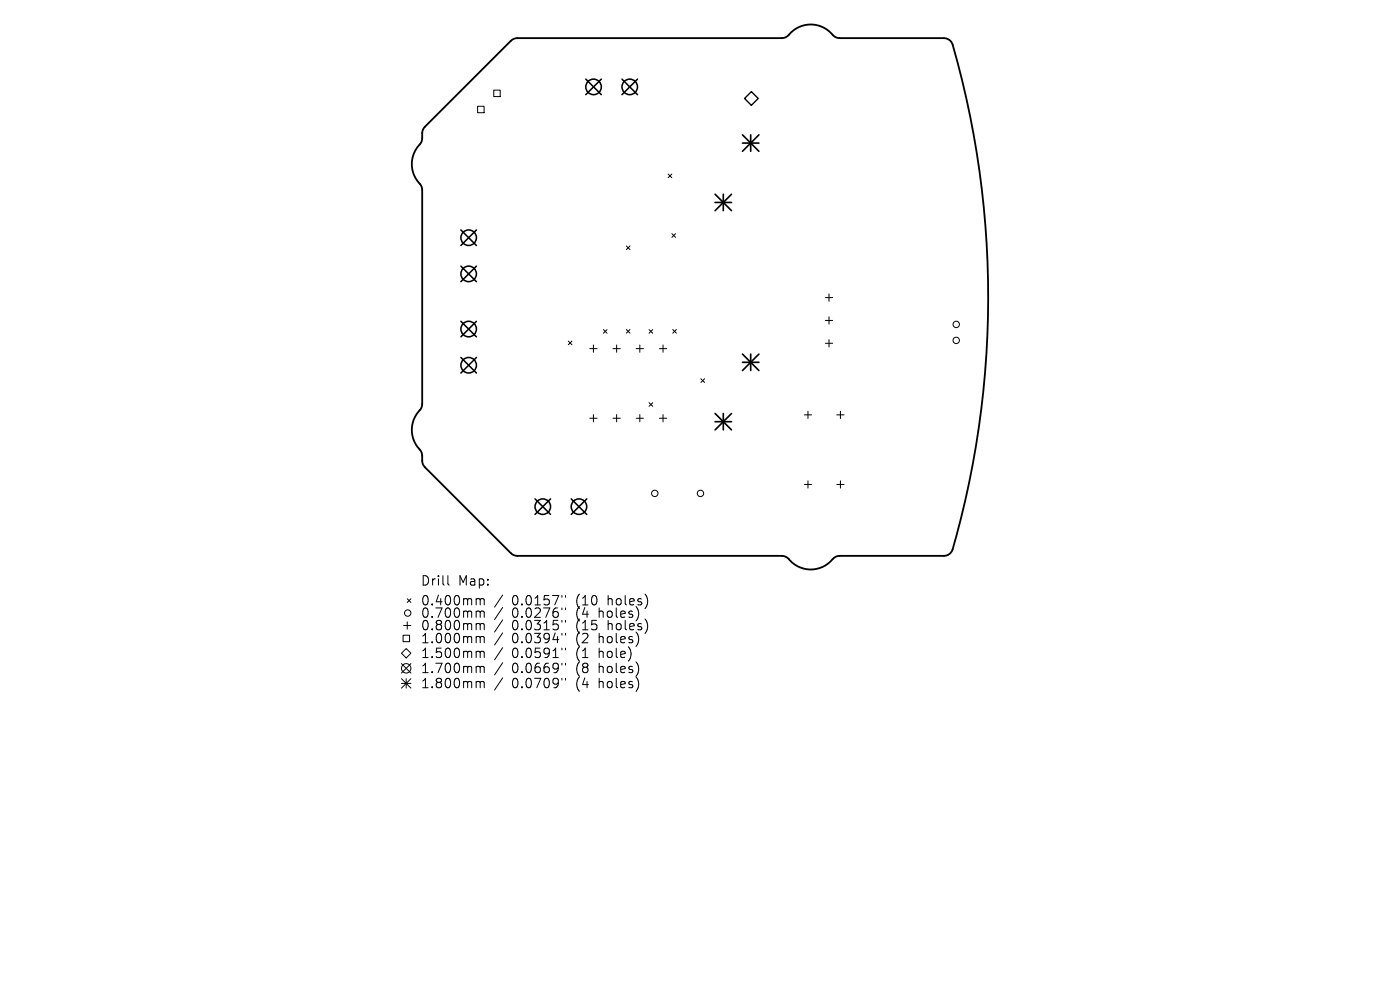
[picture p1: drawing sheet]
<svg xmlns="http://www.w3.org/2000/svg" width="297mm" height="210mm" viewBox="0 0 297 210" stroke-linecap="round" stroke-linejoin="round" font-family="sans-serif">
<defs><g id="words">
<g font-size="2.8">
<text x="89.2" y="124.5">Drill</text>
<text x="97.2" y="124.5">Map:</text>
<text x="89.2" y="128.7">0.400mm</text>
<text x="89.2" y="131.3">0.700mm</text>
<text x="108.6" y="128.7">0.0157&quot;</text>
<text x="108.6" y="131.3">0.0276&quot;</text>
<text x="122.3" y="128.7">(10</text>
<text x="122.3" y="131.3">(4</text>
<text x="127.3" y="131.3">holes)</text>
<text x="129.2" y="128.7">holes)</text>
<text x="89.2" y="134">0.800mm</text>
<text x="89.2" y="136.7">1.000mm</text>
<text x="108.6" y="134">0.0315&quot;</text>
<text x="108.6" y="136.7">0.0394&quot;</text>
<text x="122.3" y="134">(15</text>
<text x="122.3" y="136.7">(2</text>
<text x="127.3" y="136.7">holes)</text>
<text x="129.2" y="134">holes)</text>
<text x="89.2" y="139.9">1.500mm</text>
<text x="89.2" y="143.1">1.700mm</text>
<text x="108.6" y="139.9">0.0591&quot;</text>
<text x="108.6" y="143.1">0.0669&quot;</text>
<text x="122.3" y="139.9">(1</text>
<text x="122.3" y="143.1">(8</text>
<text x="127.3" y="139.9">hole)</text>
<text x="127.3" y="143.1">holes)</text>
<text x="89.2" y="146.3">1.800mm</text>
<text x="108.6" y="146.3">0.0709&quot;</text>
<text x="122.3" y="146.3">(4</text>
<text x="127.3" y="146.3">holes)</text>
</g>
</g></defs>
<path d="M90.1 26.9l18.3-18.2 1-.6h56.5l.5-.1 .7-.3a6.2 6.2 0 0 1 9.9 0l1.1 .4h22.1l1.1 .3 .6 .6a192.3 192.3 0 0 1 .1 107.9l-.9 .8-.7 .2h-22.3l-.5 .1-.7 .3a6.2 6.2 0 0 1-9.9 0l-1.1-.4h-56.5l-1-.6-18.5-18.5a3.6 3.6 0 0 1-.4-2.4l-.2-.7a6.1 6.1 0 0 1-.1-8.9l.4-1.1v-45.4l-.3-1a6.1 6.1 0 0 1-.1-8.9 3.6 3.6 0 0 0 .4-2.5z" fill="none" stroke="#000" stroke-width=".39"/>
<g fill="none" stroke="#000" stroke-width=".21">
<path d="M104.7 19.1h1.4v1.4h-1.4zM101.3 22.5h1.4v1.4h-1.4zM141.7 36.9l.8 .8M142.5 36.9l-.8 .8M132.9 52.2l.7 .8M133.6 52.2l-.7 .8M142.5 49.6l.8 .7M143.3 49.6l-.8 .7M120.6 72.4l.7 .7M121.3 72.4l-.7 .7M125.1 74h1.6M125.9 73.2v1.5"/>
<path d="M128 69.9l.8 .8M128.8 69.9l-.8 .8M130 74h1.6M130.8 73.2v1.5M132.9 69.9l.7 .8M133.6 69.9l-.7 .8M135 74h1.5M135.7 73.2v1.5M137.7 69.9l.8 .8M138.5 69.9l-.8 .8M139.9 74h1.5M140.7 73.2v1.5"/>
<path d="M142.7 69.9l.8 .8M143.5 69.9l-.8 .8M175.1 63.1h1.5M175.1 68h1.5M175.1 72.8h1.5M175.9 62.4v1.5M175.9 67.2v1.6M175.9 72v1.6M125.1 88.7h1.6M125.9 87.9v1.6M130 88.7h1.6M130.8 87.9v1.6"/>
<path d="M135 88.7h1.5M135.7 87.9v1.6M137.7 85.4l.8 .8M138.5 85.4l-.8 .8M139.9 88.7h1.5M140.7 87.9v1.6M148.7 80.4l.8 .7M149.5 80.4l-.8 .7M170.6 88h1.6M171.4 87.2v1.6M177.5 88h1.6M178.3 87.2v1.6"/>
<path d="M170.6 102.8h1.6M171.4 102v1.5M177.5 102.8h1.6M178.3 102v1.5M85.2 138.6l1-1 1 1-1 1zM85.5 134.7h1.4v1.4h-1.4zM85.6 132.7h1.6M86.4 127l.8 .8M86.4 131.9v1.6M87.2 127l-.8 .8M95 122.1v1.7l.3 .3M101.3 127l.5 .1 .1 .2"/>
<path d="M101.3 129.6h.3l.3 .3M101.3 132.3h.3l.3 .3M101.3 135l.5 .1 .1 .2M101.3 138.2h.3l.3 .2M101.9 127.3l.3-.3 .4 .1 .1 1.2M101.9 127.3v1M101.9 129.9v1.1M101.9 132.6v1M101.9 135.3v1M101.9 138.4v1.1M101.9 129.9l.3-.3 .4 .1 .1 1.3M101.9 132.6l.3-.3 .4 .1 .1 1.2"/>
<path d="M101.9 135.3l.3-.3 .4 .1 .1 1.2M101.9 138.4l.3-.2h.4l.1 1.3M106.6 126.2l-1.7 2.6M106.6 128.9l-1.7 2.5M106.6 131.5l-1.7 2.6M106.6 134.3l-1.7 2.5M106.6 137.4l-1.7 2.6M119.2 126.3v.4M119.2 129v.3M119.2 131.6v.4M119.2 134.3v.4M119.2 137.5v.4"/>
<path d="M120 126.3v.4M120 129v.3M120 131.6v.4M120 134.3v.4M120 137.5v.4M85.2 140.8l2 2M85.2 144l2 2M85.2 145h2M86.2 144v2M87.2 140.8l-2 2M87.2 144l-2 2M101.3 141.4h.5l.1 .2"/>
<path d="M101.3 144.6h.3l.3 .2M101.9 141.6v1.1M101.9 144.8v1.1M101.9 141.6l.3-.2h.4l.1 1.3M101.9 144.8l.3-.2h.4l.1 1.3M106.6 140.6l-1.7 2.6M106.6 143.8l-1.7 2.6M119.2 140.7v.4M119.2 143.9v.4M120 140.7v.4M120 143.9v.4"/>
<circle cx="202.9" cy="72.2" r=".68"/>
<circle cx="202.9" cy="68.8" r=".68"/>
<circle cx="138.9" cy="104.7" r=".68"/>
<circle cx="148.6" cy="104.7" r=".68"/>
<circle cx="86.5" cy="130" r=".68"/>
<circle cx="86.2" cy="141.8" r="1"/>
</g>
<path d="M157.9 20.9l1.5-1.5 1.5 1.5-1.5 1.4z" fill="none" stroke="#000" stroke-width=".29"/>
<g fill="none" stroke="#000" stroke-width=".33">
<path d="M124.3 16.8l3.3 3.3M127.6 16.8l-3.3 3.3M131.9 16.8l3.3 3.3M135.2 16.8l-3.3 3.3M97.8 48.8l3.3 3.3M97.8 56.5l3.3 3.2M101.1 48.8l-3.3 3.3M101.1 56.5l-3.3 3.2M97.8 68.2l3.3 3.3M97.8 75.8l3.3 3.3M101.1 68.2l-3.3 3.3M101.1 75.8l-3.3 3.3"/>
<path d="M113.5 105.8l3.3 3.3M116.8 105.8l-3.3 3.3M121.2 105.8l3.3 3.3M124.5 105.8l-3.3 3.3"/>
<circle cx="125.9" cy="18.4" r="1.65"/>
<circle cx="133.6" cy="18.4" r="1.65"/>
<circle cx="99.4" cy="50.4" r="1.65"/>
<circle cx="99.4" cy="58.1" r="1.65"/>
<circle cx="99.4" cy="69.8" r="1.65"/>
<circle cx="99.4" cy="77.5" r="1.65"/>
<circle cx="115.2" cy="107.5" r="1.65"/>
<circle cx="122.8" cy="107.5" r="1.65"/>
</g>
<g fill="none" stroke="#000" stroke-width=".35">
<path d="M157.5 28.6l3.5 3.5M157.5 30.4h3.5M159.3 28.6v3.5M161 28.6l-3.5 3.5M151.7 41.2l3.5 3.5M151.7 42.9h3.5M153.4 41.2v3.5M155.2 41.2l-3.5 3.5M157.5 75.1l3.5 3.5M157.5 76.9h3.5M159.3 75.1v3.5M161 75.1l-3.5 3.5"/>
<path d="M151.7 87.7l3.5 3.5M151.7 89.5h3.5M153.4 87.7v3.5M155.2 87.7l-3.5 3.5"/>
</g>
<use href="#words"/>
</svg>
